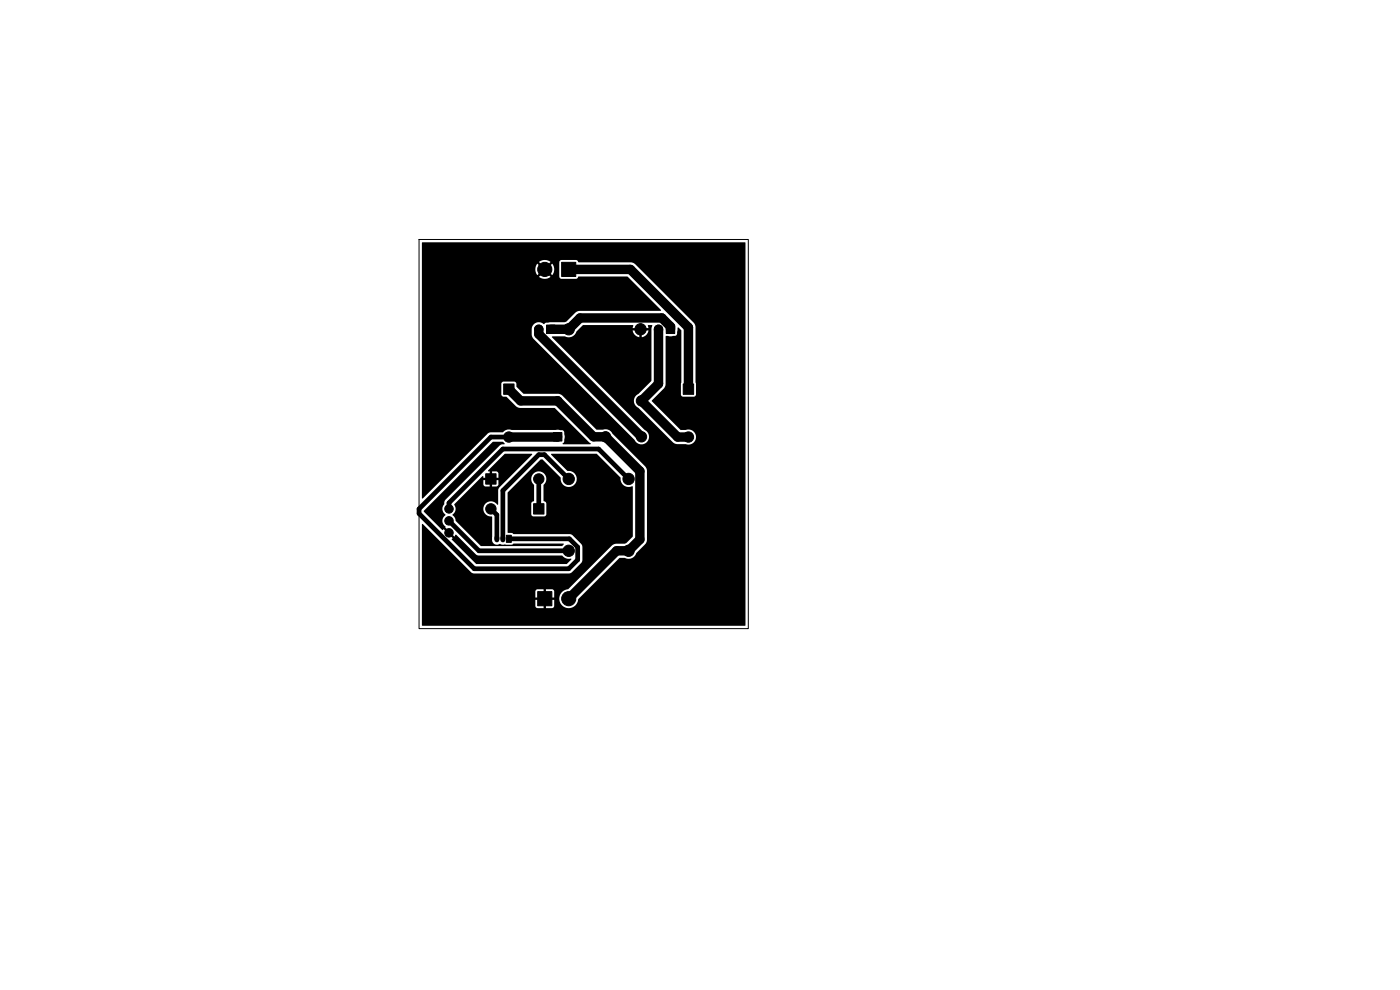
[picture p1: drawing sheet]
<svg xmlns="http://www.w3.org/2000/svg" width="297mm" height="210mm" viewBox="0 0 297 210" stroke-linecap="round" stroke-linejoin="round" font-family="sans-serif">
<path d="M88.9 50.8h69.8v82.6h-69.8z" fill="none" stroke="#000" stroke-width=".21"/>
<g fill="#000" stroke="#000" stroke-width=".21">
<path d="M119.1 55.6h3.1v3.1h-3.1zM115.9 69h1.8v1.7h-1.8zM141.3 69h1.8v1.7h-1.8zM106.8 81.4h2.3v2.3h-2.3zM117.4 91.8h1.8v1.8h-1.8zM144.9 81.4h2.3v2.3h-2.3zM103 100.5h2.2v2.2h-2.2zM107.4 113.5h1.1v1.6h-1.1zM113.2 106.8h2.2v2.3h-2.2zM114.1 125.5h3v3h-3z"/>
<circle cx="115.6" cy="57.1" r="1.5"/>
<circle cx="114.3" cy="69.8" r=".9"/>
<circle cx="120.7" cy="69.8" r="1.2"/>
<circle cx="135.9" cy="69.8" r="1.2"/>
<circle cx="139.7" cy="69.8" r=".9"/>
<circle cx="107.9" cy="92.7" r="1.1"/>
<circle cx="118.3" cy="85" r=".9"/>
<circle cx="128.5" cy="92.7" r="1.1"/>
<circle cx="136.1" cy="85" r="1.1"/>
<circle cx="136.1" cy="92.7" r="1.1"/>
<circle cx="146" cy="92.7" r="1.1"/>
<circle cx="95.2" cy="110.5" r=".9"/>
<circle cx="95.2" cy="113" r=".9"/>
<circle cx="95.2" cy="107.9" r=".9"/>
<circle cx="104.1" cy="107.9" r="1.1"/>
<circle cx="114.3" cy="101.6" r="1.1"/>
<circle cx="120.7" cy="101.6" r="1.2"/>
<circle cx="120.7" cy="116.8" r="1.2"/>
<circle cx="133.4" cy="116.8" r="1.2"/>
<circle cx="133.4" cy="101.6" r="1.2"/>
<circle cx="120.6" cy="127" r="1.5"/>
</g>
<path d="M105.4 114.1v.4M106.7 114.1v.4" fill="none" stroke="#000" stroke-width="1.1"/>
<path d="M107.9 92.7h-3.8l-15.2 15.3v.9l11.7 11.8h20l1.9-1.9v-2.7l-1.7-1.8h-12.9M95.2 110.5l6.4 6.3h19M104.1 108l1.3 1.2v5.1M114.3 101.6v6.4M120.6 101.6l-5.1-5.2h-1.2l-7.6 7.7v10.2M133.3 101.6l-6.3-6.3h-20.3l-11.5 11.4v1.3" fill="none" stroke="#000" stroke-width="1"/>
<path d="M120.6 57.2h13.1l12.3 12.3v13.1M114.3 69.9v1l21.8 21.8M116.8 69.9h3.8l2.5-2.5h17.3l1.8 1.9v.6M139.7 69.9v11.5l-3.6 3.6 7.7 7.7h2.2M107.9 82.6l2.5 2.4h7.9l7.6 7.7h2.6l7.3 7.2v14.5l-2.5 2.4h-2.5l-10.2 10.2M118.3 92.7h-10.4" fill="none" stroke="#000" stroke-width="2"/>
<path d="M89.5 51.5h68.6v81.2h-68.5l-.1-4.2h24.1l.4 .5h1.3v-1.3h.5v1.3h1.3l.3-.1 .2-.4v-1.3h-1.3v-.4h1.3v-1.4l-.5-.4h-1.3v1.3h-.5v-1.3h-1.3l-.3 .1-.1 .4v1.3h1.3v.4h-1.3v1.3h-24.1l.1-17.4 10.4 10.3 .3 .2 20.4 .1 .7-.4 2.1-2.2 .1-3.1-.3-.6-1.9-1.9-.6-.2h-11.8l-.4-.2-.9-.1v-8.5l2.9-2.9h2.1l.2 .7 .4 .6v3.3l-.6 .5v2.5l.4 .3h2.4l.4-.3v-2.4l-.1-.3-.5-.3v-3.4a1.6 1.6 0 0 0-.3-2.6 1.6 1.6 0 0 0-2.3 1.4h-2.1l4.2-4.1h.3l3.8 3.8a1.73 1.73 0 0 0 1.6 2 1.73 1.73 0 0 0 1.9-1.8 1.73 1.73 0 0 0-2.1-1.6l-3.4-3.4v-.2h9.7l5 5a1.81 1.81 0 0 0 2.6 1.9v10.6l-1.4 1.4-2.2 .2-.7 .3-9.4 9.3a2.01 2.01 0 0 0-1.8 2.1 2.01 2.01 0 0 0 2 1.9 2.01 2.01 0 0 0 2-1.9l8.7-8.7h1.2a1.72 1.72 0 0 0 2.4-1.1l1.9-1.9 .3-.8v-14.9l-.4-.9-6.9-6.8a1.64 1.64 0 0 0-2-.8l-1.4-.1-7.5-7.4-.8-.2h-7.1l-1.5-1.4-.1-.8-.2-.3h-2.6l-.3 .3v2.6l.3 .2 .7 .1 2.2 2.1 .8 .2 7.3 .1 7.6 7.5-.1 .1h-5.8v-.2l.3-.3 .1-1.1-.2-1.1-.3-.2-10.8-.1a1.73 1.73 0 0 0-1.9 .5h-2.5l-.6 .2-13.8 13.8h-.2v-34.9h23.3l.1 .6 .4 .6 21.3 21.3a1.61 1.61 0 0 0 2.6 .5 1.61 1.61 0 0 0-.5-2.6l-19.6-19.7 .1-.1h2.7a1.72 1.72 0 0 0 2.4-1.1l1.4-1.3h10.5l.2 .1-.2 .5h1.1v.5h-1.1a1.69 1.69 0 0 0 1.4 1.4v-1.1h.5v1.1h.2a1.7 1.7 0 0 0 1.3-1.4h-1.2v-.5h1.2l-.1-.6h.8l-.1 .8v10.9l-2.8 2.9a1.61 1.61 0 0 0-.9 1.5 1.61 1.61 0 0 0 .9 1.4l7.4 7.4 .8 .3h1.9a1.61 1.61 0 0 0 2.2-1.5 1.61 1.61 0 0 0-2.2-1.5h-1.2l-6-6.1 2.6-2.8 .3-.6 .1-10.4a3.4 3.4 0 0 0 2.3-.3l.1-1.4 .2-.2 .6 .7v13.7l.3 .3h2.5l.4-.4-.1-14.2-.2-.7-12.6-12.7-.9-.4-11.1-.1-.5-.4h-3.3l-.3 .3v3.3l.3 .3 3.2 .1 .6-.5h10.3l7.1 7v.2l-17.3 .1-.8 .3-1.9 1.9-.3 .1-3.3 .1-.8 .1-.4 .3a1.53 1.53 0 0 0-1.6-.4 1.53 1.53 0 0 0-1 1.4v1h-23.3v-13.6h24.1v.5l.4 .7 .9-.9 .3 .3-.9 .9 .2 .1a1.99 1.99 0 0 0 2.3-.1l-.9-.9 .4-.3 .9 .9a1.98 1.98 0 0 0 0-2.5l-.9 .9-.4-.3 .9-.9a1.98 1.98 0 0 0-2.5 0l.9 .9-.3 .3-.9-.9-.4 .7v.6h-24.1zM89.9 108.3l14.6-14.6h2.1l.4 .3v.2l-.6 .1-.5 .3-11.4 11.4-.3 1a1.52 1.52 0 0 0 .3 2.2 1.53 1.53 0 0 0 0 2.6v.1l.6 .6-.3 .4-.7-.7-.3 .2-3.9-3.8zM102.3 101h.2v.4h1.1l.1 .4h-1.2v1l.3 .3 1.1 .1v-1.1h.5v1.1l1.1-.1 .2-.3v-1h-1.1v-.4h1.1v-1.1l-.4-.3h-.9v1.1h-.5v-1.1l-.4-.1 3.6-3.6h5.8l-7.1 7.2-.1 .5-.1 3.1a1.63 1.63 0 0 0-2.8 0 1.63 1.63 0 0 0 1.3 2.5l.3 .1v4.9a1.11 1.11 0 0 0 1.7 .8l.6 .2 1.9-.1 .4-.2h10.5l.1 .1-.4 .4h-17.1l-5.4-5.3a1.5 1.5 0 0 0-.7-1.2 1.73 1.73 0 0 0 .4-2.3zM95.7 113.2l.7 .6 .2-.4h.2l4.1 4.2 .5 .2 17.9 .1a1.93 1.93 0 0 0 1.9 .6v.2l-1 .9h-19.1l-5.2-5.1 .1-.3-.6-.7z" fill="#000"/>
</svg>
